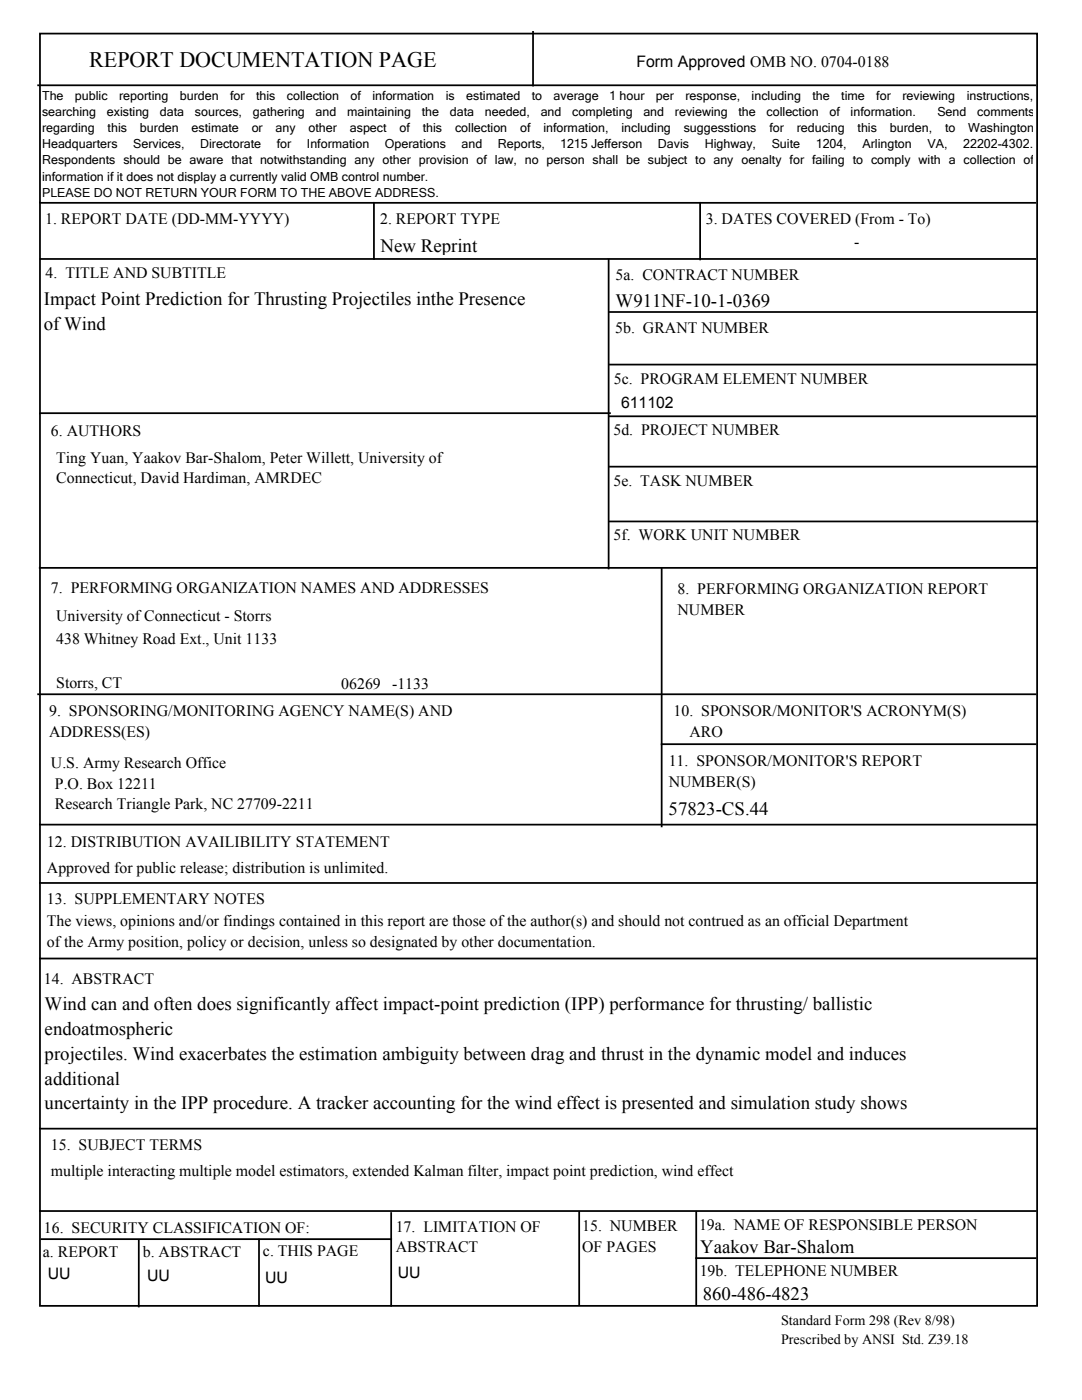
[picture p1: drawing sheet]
<svg xmlns="http://www.w3.org/2000/svg" width="216mm" height="279mm" viewBox="0 0 216 279" stroke-linecap="round" stroke-linejoin="round" font-family="sans-serif">
<defs><g id="words">
<text font-size="4.4" x="17.8" y="13.3">REPORT DOCUMENTATION PAGE</text>
<g font-size="3.8">
<text x="75.9" y="50.3">New Reprint</text>
<text x="8.7" y="61">Impact Point Prediction for Thrusting Projectiles inthe Presence</text>
<text x="8.7" y="65.9">of Wind</text>
<text x="122.8" y="61.2">W911NF-10-1-0369</text>
<text x="133.4" y="162.6">57823-CS.44</text>
<text x="8.9" y="201.6">Wind can and often does significantly affect impact-point prediction (IPP) performance for thrusting/ ballistic</text>
<text x="8.9" y="206.6">endoatmospheric</text>
<text x="8.9" y="211.5">projectiles. Wind exacerbates the estimation ambiguity between drag and thrust in the dynamic model and induces</text>
<text x="8.9" y="216.4">additional</text>
<text x="8.9" y="221.4">uncertainty in the IPP procedure. A tracker accounting for the wind effect is presented and simulation study shows</text>
<text x="139.7" y="250.1">Yaakov Bar-Shalom</text>
<text x="140.2" y="259.4">860-486-4823</text>
</g>
<g font-size="3.2">
<text x="127" y="13.3">Form Approved OMB NO. 0704-0188</text>
<text x="9" y="44.6">1. REPORT DATE (DD-MM-YYYY)</text>
<text x="75.8" y="44.6">2. REPORT TYPE</text>
<text x="140.8" y="44.7">3. DATES COVERED (From - To)</text>
<text x="170.4" y="49.2">-</text>
<text x="9.1" y="55.5">4. TITLE AND SUBTITLE</text>
<text x="122.8" y="55.9">5a. CONTRACT NUMBER</text>
<text x="122.8" y="66.5">5b. GRANT NUMBER</text>
<text x="122.5" y="76.7">5c. PROGRAM ELEMENT NUMBER</text>
<text x="123.9" y="81.4">611102</text>
<text x="10.2" y="86.9">6. AUTHORS</text>
<text x="122.4" y="86.9">5d. PROJECT NUMBER</text>
<text x="11.2" y="92.3">Ting Yuan, Yaakov Bar-Shalom, Peter Willett, University of</text>
<text x="11.2" y="96.5">Connecticut, David Hardiman, AMRDEC</text>
<text x="122.4" y="97">5e. TASK NUMBER</text>
<text x="122.4" y="107.9">5f. WORK UNIT NUMBER</text>
<text x="10.2" y="118.3">7. PERFORMING ORGANIZATION NAMES AND ADDRESSES</text>
<text x="135.2" y="118.5">8. PERFORMING ORGANIZATION REPORT</text>
<text x="11.2" y="124">University of Connecticut - Storrs</text>
<text x="135.2" y="122.7">NUMBER</text>
<text x="11.2" y="128.6">438 Whitney Road Ext., Unit 1133</text>
<text x="11.2" y="137.2">Storrs, CT</text>
<text x="68.1" y="137.5">06269</text>
<text x="78.2" y="137.5">-1133</text>
<text x="9.8" y="142.9">9. SPONSORING/MONITORING AGENCY NAME(S) AND</text>
<text x="134.4" y="142.9">10. SPONSOR/MONITOR'S ACRONYM(S)</text>
<text x="9.8" y="147">ADDRESS(ES)</text>
<text x="137.6" y="147">ARO</text>
<text x="10.2" y="153.2">U.S. Army Research Office</text>
<text x="133.4" y="152.8">11. SPONSOR/MONITOR'S REPORT</text>
<text x="10.9" y="157.4">P.O. Box 12211</text>
<text x="10.9" y="161.5">Research Triangle Park, NC 27709-2211</text>
<text x="133.4" y="157">NUMBER(S)</text>
<text x="9.4" y="169">12. DISTRIBUTION AVAILIBILITY STATEMENT</text>
<text x="9.4" y="174.3">Approved for public release; distribution is unlimited.</text>
<text x="9.4" y="180.4">13. SUPPLEMENTARY NOTES</text>
<text x="9.4" y="184.8">The views, opinions and/or findings contained in this report are those of the author(s) and should not contrued as an official Department</text>
<text x="9.4" y="189">of the Army position, policy or decision, unless so designated by other documentation.</text>
<text x="8.7" y="196.4">14. ABSTRACT</text>
<text x="10.2" y="229.6">15. SUBJECT TERMS</text>
<text x="10.2" y="234.6">multiple interacting multiple model estimators, extended Kalman filter, impact point prediction, wind effect</text>
<text x="79" y="245.8">17. LIMITATION OF</text>
<text x="116.2" y="245.7">15. NUMBER</text>
<text x="139.5" y="245.5">19a. NAME OF RESPONSIBLE PERSON</text>
<text x="8.6" y="250.8">a. REPORT</text>
<text x="8.7" y="246">16. SECURITY CLASSIFICATION OF:</text>
<text x="28.5" y="250.9">b. ABSTRACT</text>
<text x="52.5" y="250.7">c. THIS PAGE</text>
<text x="79" y="249.9">ABSTRACT</text>
<text x="116.2" y="249.8">OF PAGES</text>
<text x="9.5" y="255.3">UU</text>
<text x="29.4" y="255.6">UU</text>
<text x="52.9" y="256.1">UU</text>
<text x="79.4" y="255">UU</text>
<text x="139.6" y="254.6">19b. TELEPHONE NUMBER</text>
</g>
<g font-size="2.8">
<text x="155.9" y="264.5">Standard Form 298 (Rev 8/98)</text>
<text x="155.9" y="268.2">Prescribed by ANSI Std. Z39.18</text>
</g>
<g font-size="2.5">
<text x="8.4" y="19.9">The</text>
<text x="8.4" y="23.1">searching</text>
<text x="15" y="19.9">public</text>
<text x="21.3" y="23.1">existing</text>
<text x="23.8" y="19.9">reporting</text>
<text x="31.9" y="23.1">data</text>
<text x="35.9" y="19.9">burden</text>
<text x="38.9" y="23.1">sources,</text>
<text x="45.9" y="19.9">for</text>
<text x="50.5" y="23.1">gathering</text>
<text x="51.1" y="19.9">this</text>
<text x="57.3" y="19.9">collection</text>
<text x="63" y="23.1">and</text>
<text x="69.3" y="23.1">maintaining</text>
<text x="70" y="19.9">of</text>
<text x="74.3" y="19.9">information</text>
<text x="84.2" y="23.1">the</text>
<text x="88.9" y="19.9">is</text>
<text x="89.8" y="23.1">data</text>
<text x="93" y="19.9">estimated</text>
<text x="96.8" y="23.1">needed,</text>
<text x="106.1" y="19.9">to</text>
<text x="107.9" y="23.1">and</text>
<text x="110.5" y="19.9">average</text>
<text x="114.2" y="23.1">completing</text>
<text x="121.6" y="19.9">1 hour</text>
<text x="128.4" y="23.1">and</text>
<text x="130.9" y="19.9">per</text>
<text x="134.7" y="23.1">reviewing</text>
<text x="136.8" y="19.9">response,</text>
<text x="147.4" y="23.1">the</text>
<text x="150" y="19.9">including</text>
<text x="153" y="23.1">collection</text>
<text x="162.1" y="19.9">the</text>
<text x="165.5" y="23.1">of</text>
<text x="167.9" y="19.9">time</text>
<text x="169.7" y="23.1">information.</text>
<text x="174.8" y="19.9">for</text>
<text x="180.1" y="19.9">reviewing</text>
<text x="187" y="23.1">Send</text>
<text x="192.9" y="19.9">instructions,</text>
<text x="195" y="23.1">comments</text>
<text x="8.4" y="26.4">regarding</text>
<text x="8.4" y="29.6">Headquarters</text>
<text x="21.5" y="26.4">this</text>
<text x="26.6" y="29.6">Services,</text>
<text x="27.9" y="26.4">burden</text>
<text x="38.2" y="26.4">estimate</text>
<text x="39.9" y="29.6">Directorate</text>
<text x="50.2" y="26.4">or</text>
<text x="55" y="26.4">any</text>
<text x="55.2" y="29.6">for</text>
<text x="61.2" y="29.6">Information</text>
<text x="61.6" y="26.4">other</text>
<text x="69.8" y="26.4">aspect</text>
<text x="76.8" y="29.6">Operations</text>
<text x="79.7" y="26.4">of</text>
<text x="84.3" y="26.4">this</text>
<text x="90.8" y="26.4">collection</text>
<text x="92.1" y="29.6">and</text>
<text x="99.4" y="29.6">Reports,</text>
<text x="103.8" y="26.4">of</text>
<text x="108.4" y="26.4">information,</text>
<text x="111.8" y="29.6">1215 Jefferson</text>
<text x="124" y="26.4">including</text>
<text x="131.3" y="29.6">Davis</text>
<text x="136.4" y="26.4">suggesstions</text>
<text x="140.6" y="29.6">Highway,</text>
<text x="153.5" y="26.4">for</text>
<text x="154" y="29.6">Suite</text>
<text x="159" y="26.4">reducing</text>
<text x="162.8" y="29.6">1204,</text>
<text x="171.1" y="26.4">this</text>
<text x="172.1" y="29.6">Arlington</text>
<text x="177.6" y="26.4">burden,</text>
<text x="185.1" y="29.6">VA,</text>
<text x="188.6" y="26.4">to</text>
<text x="192.2" y="29.6">22202-4302.</text>
<text x="193.2" y="26.4">Washington</text>
<text x="8.4" y="32.8">Respondents should be aware that notwithstanding any other provision of law, no person shall be subject to any oenalty for failing to comply with a collection of</text>
<text x="8.4" y="36">information if it does not display a currently valid OMB control number.</text>
<text x="8.4" y="39.3">PLEASE DO NOT RETURN YOUR FORM TO THE ABOVE ADDRESS.</text>
</g>
</g></defs>
<g fill="none" stroke="#000" stroke-width=".35">
<path d="M7.6 17h199M8 6.7h198.9v253.9h-198.9zM106.4 6.3v10.8M8 40.5h198.6M8 51.7h198.6M74.6 40.5v11.2M121.4 51.8v61.7M139.7 40.5v11.3M121.7 62.3h85M121.7 72.8h85M8 82.5h113.7M121.5 83.1h85.1"/>
<path d="M121.7 93.1h85M7.9 113.3h198.9M121.6 104.1h85.4M132 113.5v51.4M7.6 138.6h199M132 148.5h74.6M8 164.6h198.9M8 176.2h198.9M8 191.3h198.9M8 225.2h198.8M8 241.7h198.7M8.3 247.3h69.8"/>
<path d="M27.7 247.5v13.2M51.7 247.4v13.2M78.1 242.1v18.5M115.6 241.9v18.5M138.9 251.1h67.7M138.9 241.9v18.6"/>
</g>
<use href="#words"/>
</svg>
